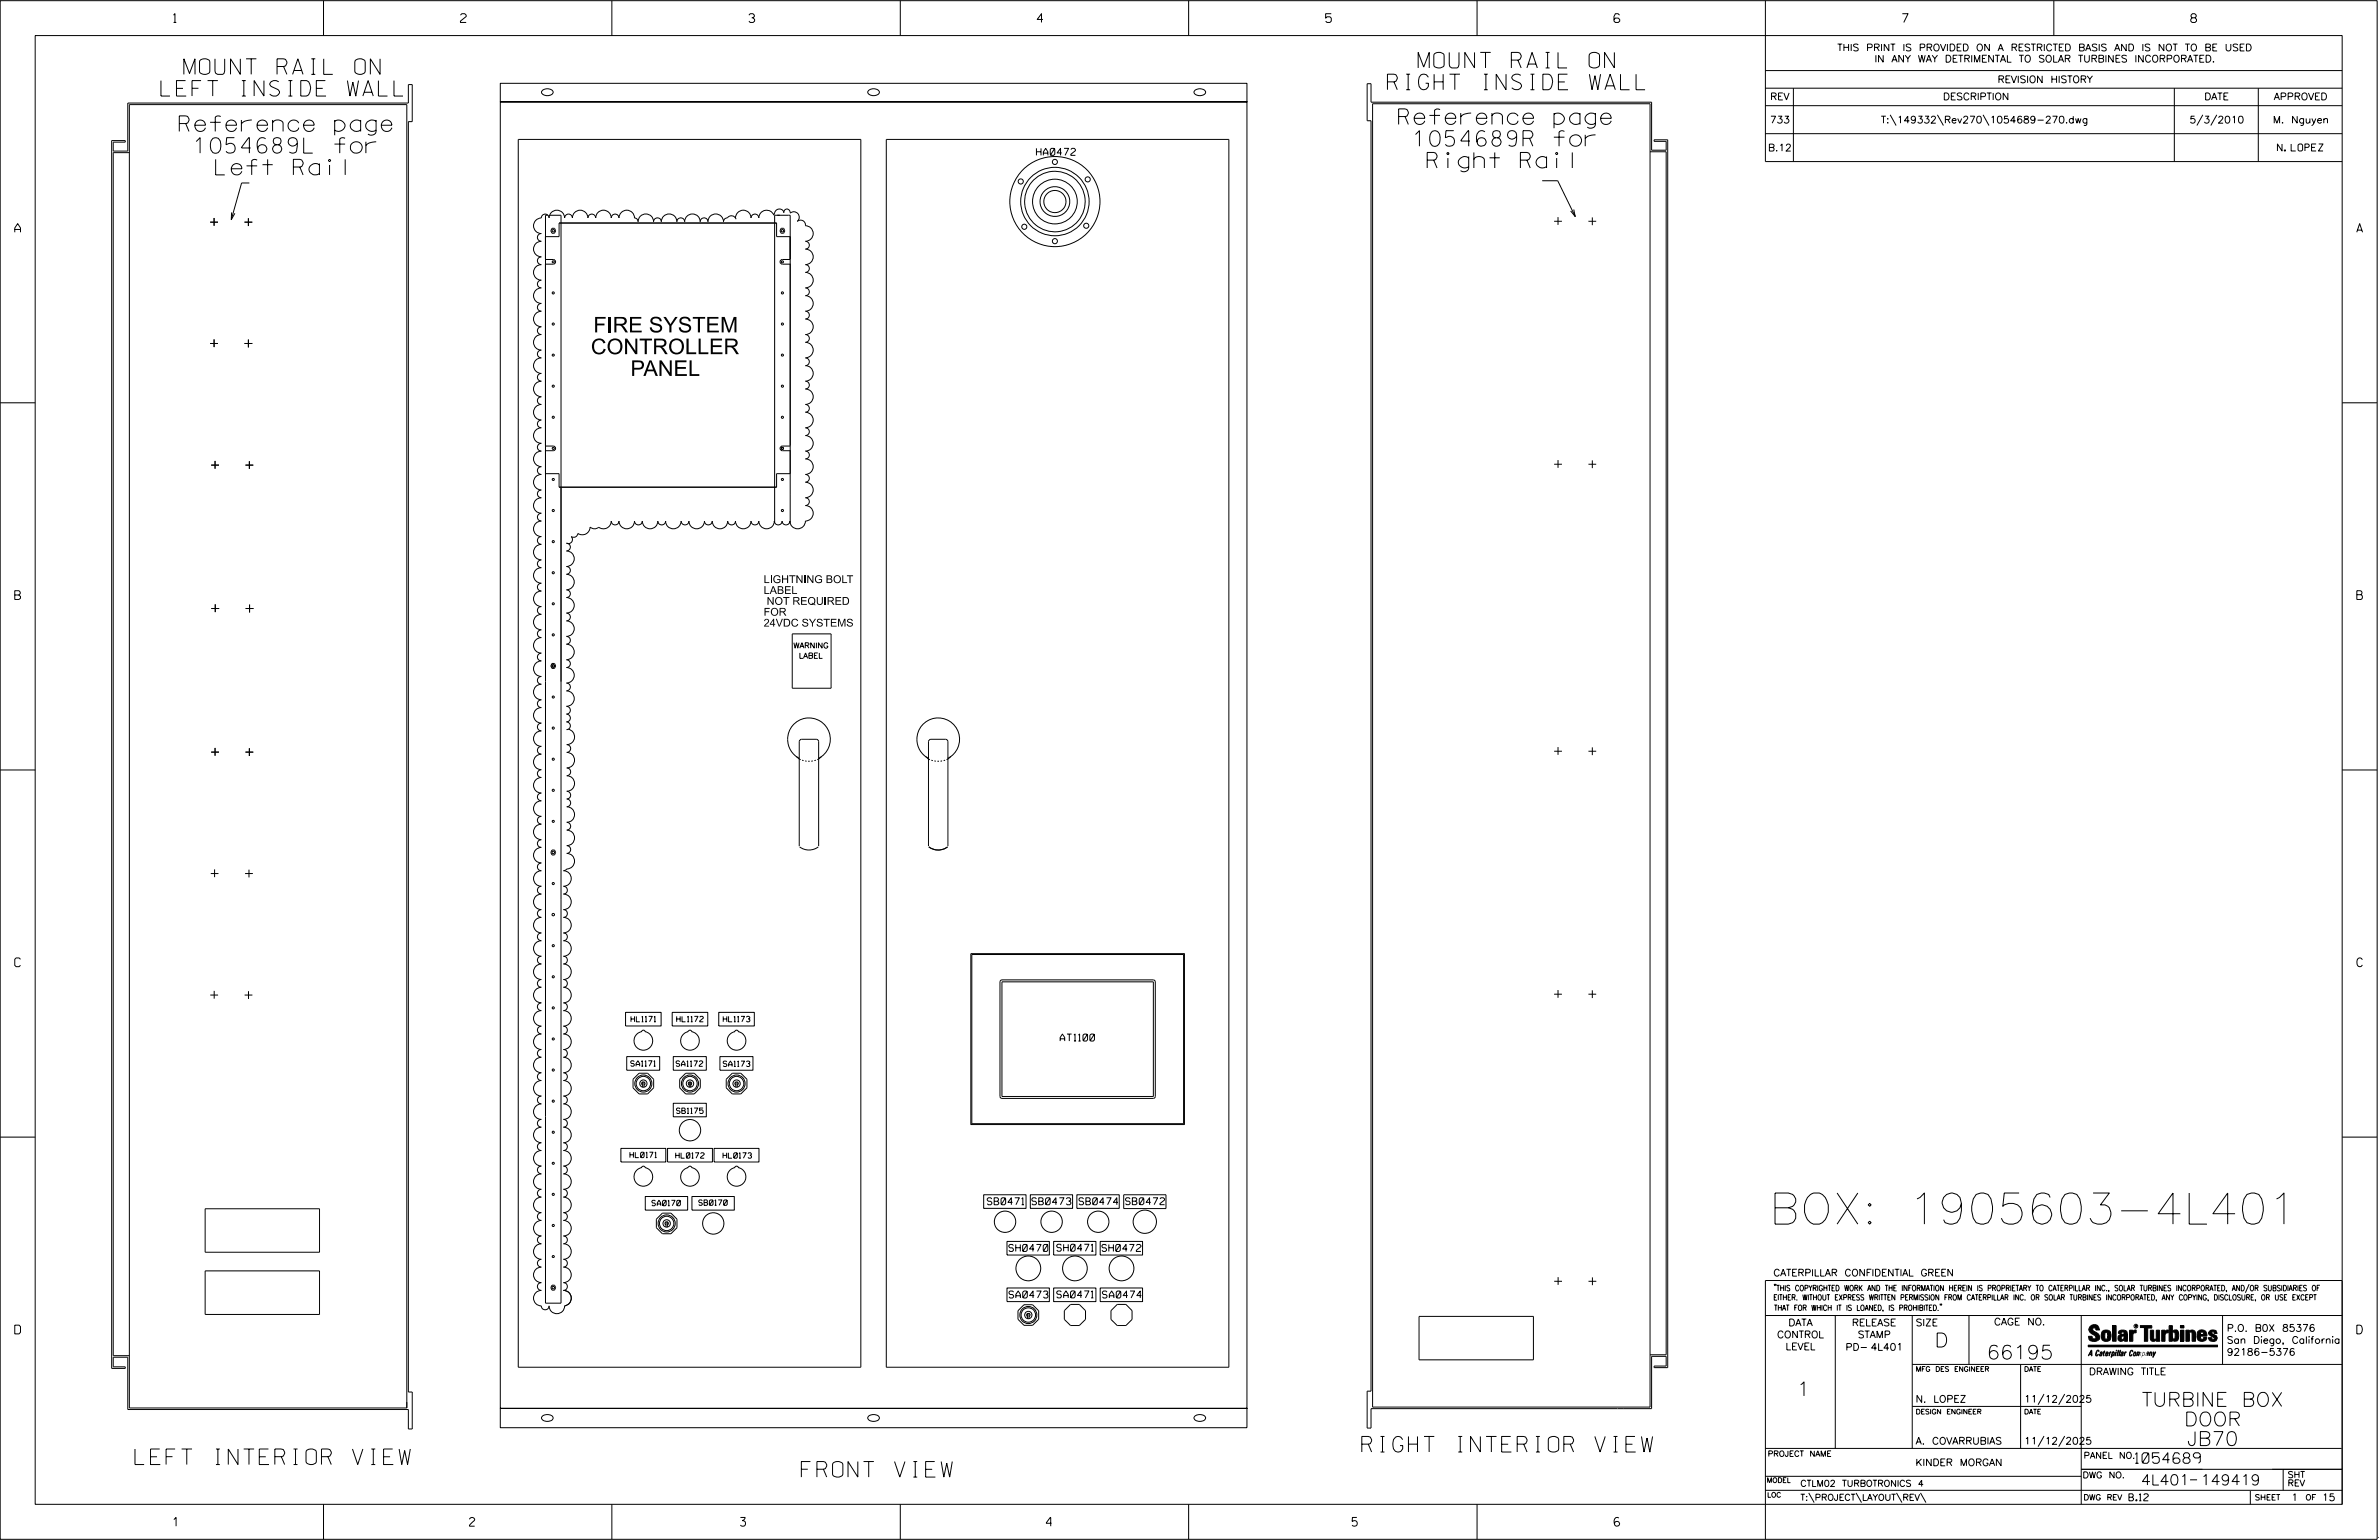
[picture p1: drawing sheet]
<svg xmlns="http://www.w3.org/2000/svg" width="864mm" height="559mm" viewBox="0 0 864 559" stroke-linecap="round" stroke-linejoin="round" font-family="sans-serif">
<defs><g id="words">
<text font-size="11.3" x="642.2" y="444.2">BOX: 1905603-4L401</text>
<g font-size="5.6">
<text x="66.8" y="27">MOUNT RAIL ON</text>
<text x="514.8" y="24.6">MOUNT RAIL ON</text>
<text x="58.4" y="34.9">LEFT INSIDE WALL</text>
<text x="503.7" y="32.5">RIGHT INSIDE WALL</text>
<text x="65.1" y="47.7">Reference page</text>
<text x="507.7" y="45.2">Reference page</text>
<text x="513.4" y="53.1">1054689R for</text>
<text x="70.8" y="55.6">1054689L for</text>
<text x="78.3" y="63.5">Left Rail</text>
<text x="518.1" y="61">Right Rail</text>
<text x="215.4" y="120.6">FIRE SYSTEM</text>
<text x="214.5" y="128.5">CONTROLLER</text>
<text x="228.9" y="136.4">PANEL</text>
<text x="494.4" y="526.9">RIGHT INTERIOR VIEW</text>
<text x="49" y="531.4">LEFT INTERIOR VIEW</text>
<text x="290.9" y="536">FRONT VIEW</text>
</g>
<g font-size="5.1">
<text x="702.3" y="488.8">D</text>
<text x="721.2" y="493.2">66195</text>
<text x="652.2" y="506.5">1</text>
<text x="777.5" y="510.3">TURBINE BOX</text>
<text x="792.8" y="517.4">DOOR</text>
<text x="793.9" y="524.5">JB70</text>
</g>
<g font-size="3.8">
<text x="775.1" y="531">1054689</text>
<text x="777.2" y="538.9">4L401</text>
<text x="798.8" y="538.9">149419</text>
</g>
<g font-size="3.2">
<text x="63" y="8.2">1</text>
<text x="167.2" y="8.2">2</text>
<text x="271.8" y="8.2">3</text>
<text x="376.5" y="8.2">4</text>
<text x="481.2" y="8.2">5</text>
<text x="690.6" y="8.2">7</text>
<text x="795.3" y="8.2">8</text>
<text x="5.4" y="84.3">A</text>
<text x="855.5" y="84.3">A</text>
<text x="5.4" y="217.5">B</text>
<text x="855.6" y="217.5">B</text>
<text x="5.4" y="350.8">C</text>
<text x="855.6" y="350.8">C</text>
<text x="5.4" y="484">D</text>
<text x="855.6" y="484">D</text>
<text x="62.8" y="553.8">1</text>
<text x="170.4" y="553.8">2</text>
<text x="268.8" y="553.8">3</text>
<text x="379.8" y="553.8">4</text>
<text x="490.8" y="553.8">5</text>
<text x="585.9" y="553.8">6</text>
</g>
<g font-size="2.8">
<text x="277.2" y="215.5">LABEL</text>
<text x="277.2" y="211.6">LIGHTNING BOLT</text>
<text x="278.3" y="219.5">NOT REQUIRED</text>
<text x="277.2" y="227.4">24VDC SYSTEMS</text>
<text x="277.2" y="223.4">FOR</text>
</g>
<g font-size="2.5">
<text x="666.9" y="18.5">THIS PRINT IS PROVIDED ON A RESTRICTED BASIS AND IS NOT TO BE USED</text>
<text x="680.5" y="22.6">IN ANY WAY DETRIMENTAL TO SOLAR TURBINES INCORPORATED.</text>
<text x="725.1" y="30">REVISION HISTORY</text>
<text x="642.6" y="36.3">REV</text>
<text x="705.3" y="36.3">DESCRIPTION</text>
<text x="800.2" y="36.3">DATE</text>
<text x="825.4" y="36.3">APPROVED</text>
<text x="642.5" y="44.7">733</text>
<text x="682.8" y="44.7">T:\149332\Rev270\1054689-270.dwg</text>
<text x="794.8" y="44.7">5/3/2010</text>
<text x="825.1" y="44.7">M. Nguyen</text>
<text x="376.3" y="56.4">HA0472</text>
<text x="641.8" y="54.8">B.12</text>
<text x="826.7" y="54.8">N. LOPEZ</text>
<text x="384.8" y="377.8">AT1100</text>
<text x="358.4" y="437.2">SB0471</text>
<text x="374.6" y="437.2">SB0473</text>
<text x="391.7" y="437.2">SB0474</text>
<text x="408.6" y="437.1">SB0472</text>
<text x="366.2" y="454.1">SH0470</text>
<text x="383.6" y="454">SH0471</text>
<text x="400" y="454.1">SH0472</text>
<text x="643.8" y="463">CATERPILLAR CONFIDENTIAL GREEN</text>
<text x="366.3" y="471">SA0473</text>
<text x="383.6" y="470.9">SA0471</text>
<text x="400.2" y="471">SA0474</text>
<text x="645.1" y="485.5">CONTROL</text>
<text x="649.2" y="481.1">DATA</text>
<text x="672.3" y="481.1">RELEASE</text>
<text x="674.4" y="485.5">STAMP</text>
<text x="695.4" y="481.1">SIZE</text>
<text x="723.8" y="480.8">CAGE NO.</text>
<text x="808.4" y="483.1">P.O. B0X 85376</text>
<text x="648.2" y="489.8">LEVEL</text>
<text x="669.9" y="490">PD- 4L401</text>
<text x="808.4" y="487.5">San Diego, California</text>
<text x="808.4" y="491.8">92186-5376</text>
<text x="758.3" y="498.9">DRAWING TITLE</text>
<text x="695.4" y="508.9">N. LOPEZ</text>
<text x="734.8" y="508.9">11/12/2025</text>
<text x="695.4" y="524.1">A. COVARRUBIAS</text>
<text x="734.8" y="524.1">11/12/2025</text>
<text x="695.3" y="531.9">KINDER MORGAN</text>
<text x="772.8" y="544.6">B.12</text>
<text x="831.8" y="544.6">1</text>
<text x="842.9" y="544.6">15</text>
</g>
<g font-size="2.3">
<text x="756.4" y="529.2">PANEL NO.</text>
<text x="653.5" y="539.4">CTLM02 TURBOTRONICS 4</text>
<text x="756" y="536.3">DWG NO.</text>
<text x="830.4" y="539.3">REV</text>
<text x="830.4" y="536.2">SHT</text>
<text x="653.5" y="544.5">T:\PROJECT\LAYOUT\REV\</text>
</g>
<g font-size="2">
<text x="288" y="235.2">WARNING</text>
<text x="290" y="238.9">LABEL</text>
<text x="229" y="370.8">HL1171</text>
<text x="245.6" y="370.8">HL1172</text>
<text x="262.5" y="370.8">HL1173</text>
<text x="229" y="386.9">SA1171</text>
<text x="245.4" y="386.9">SA1172</text>
<text x="262.5" y="387">SA1173</text>
<text x="245.6" y="404">SB1175</text>
<text x="228.7" y="420.1">HL0171</text>
<text x="245.3" y="420.3">HL0172</text>
<text x="262.5" y="420.3">HL0173</text>
<text x="236.6" y="437.5">SA0170</text>
<text x="253.6" y="437.4">SB0170</text>
<text x="643.8" y="468.4">&quot;THIS COPYRIGHTED WORK AND THE INFORMATION HEREIN IS PROPRIETARY TO CATERPILLAR INC., SOLAR TURBINES INCORPORATED, AND/OR SUBSIDIARIES OF</text>
<text x="643.8" y="471.8">EITHER. WITHOUT EXPRESS WRITTEN PERMISSION FROM CATERPILLAR INC. OR SOLAR TURBINES INCORPORATED, ANY COPYING, DISCLOSURE, OR USE EXCEPT</text>
<text x="644" y="475.6">THAT FOR WHICH IT IS LOANED, IS PROHIBITED.&quot;</text>
<text x="641.7" y="528.5">PROJECT NAME</text>
<text x="756.3" y="544.3">DWG REV</text>
<text x="818.5" y="544.3">SHEET</text>
<text x="836.9" y="544.3">OF</text>
</g>
<g font-size="1.8">
<text x="695.4" y="497.6">MFG DES ENGINEER</text>
<text x="734.8" y="497.6">DATE</text>
<text x="695.4" y="513.1">DESIGN ENGINEER</text>
<text x="734.8" y="513.1">DATE</text>
<text x="641.3" y="538">MODEL</text>
<text x="641.5" y="543.3">LOC</text>
</g>
<text font-size=".9" x="775.1" y="481.7">R</text>
</g></defs>
<g fill="none" stroke="#000" stroke-width=".36">
<path d="M.1 .2h862.8v558.4h-862.8zM12.8 12.9h837.4v533h-837.4zM117.4 .2v12.7M222.1 .2v12.7M326.8 .2v12.7M431.5 .2v12.7M536.2 .2v12.7M587.9 5.5l-.5-.5h-1l-.5 1v1.7l.5 .4h1l.6-.4v-.6l-.6-.5h-1l-.5 .5M640.9 .2v58.4h209.3M745.6 .2v12.7M47 38h100.7v472.9h-100.7zM148.2 30.7v6.7h-101.8v17.4h-5.3v-3.2h4.4v-.6h-5v445.5h5v-.5h-4.4v-3.5h5.3v19h101.8v7h1.4v-13.4h-1.4v-461h1.4v-13.4"/>
<path d="M181.6 30.2h271v487.9h-271v-7.1h271h-271v-474h271h-271zM196.9 32.8a2.55 2.55 0 0 1 3.9 .7 2.43 2.43 0 0 1-4.2 0zM315.4 32.8a2.55 2.55 0 0 1 3.8 .7 2.43 2.43 0 0 1-4.2 0zM433.8 32.8a2.55 2.55 0 0 1 3.9 .7 2.43 2.43 0 0 1-4.3 0zM496.3 30.4h1.4v6.7h101.8v17.4h5.3v-3.2h-4.3v-.6h4.9v445.6h-4.9v-.6h4.3v-3.5h-5.3v18.9h-101.8v7.1h-1.4v-13.4h1.4v-461h-1.4zM498.3 37.6h100.7v473h-100.7zM640.9 25.6h209.3M640.9 32h209.3M640.9 38.3h209.3M651 32v26.6M789.3 32v26.6M819.8 32v26.6"/>
<path d="M47 55.4h-5.9v436.5h5.9M188.1 50.6h124.4v445.5h-124.4zM321.7 50.6h124.4v445.5h-124.4zM599 55.1h5.8v436.5h-5.8M640.9 48.5h209.3M686.2 41.7l2.1 3.8M703.3 41.7l2.2 3.8M719.9 41.7l2.1 3.8M799.6 41.7l-2.1 3.8M804.7 41.7l-2.2 3.8M77.7 79.1v2.8M84.1 77.1l-.1 2.6 1.3-2.3"/>
<path d="M90.2 79.2v2.8M90.5 66.4h-2.8l-3.7 13.3M198.8 78.1h-.8v394.8h5.7v-394.8h-4.2M230.2 79.1a1.39 1.39 0 0 1 1.4 1.4 2.8 2.8 0 0 1 2.8-2.9 2.8 2.8 0 0 1 2.8 2.9 1.41 1.41 0 0 1 1.5-1.4 1.41 1.41 0 0 1 1.4 1.4 2.82 2.82 0 0 1 2.8-2.9 2.82 2.82 0 0 1 2.8 2.9 1.41 1.41 0 0 1 1.4-1.4 1.41 1.41 0 0 1 1.4 1.4 2.82 2.82 0 0 1 2.9-2.9 2.82 2.82 0 0 1 2.8 2.9 1.41 1.41 0 0 1 1.4-1.4 1.41 1.41 0 0 1 1.4 1.4 2.82 2.82 0 0 1 2.8-2.9 2.82 2.82 0 0 1 2.8 2.9 1.39 1.39 0 0 1 1.5-1.4 1.76 1.76 0 0 1 1.7-.8 1.76 1.76 0 0 1 1.4 1.3M230.3 79.1a2.82 2.82 0 0 0-2.8-2.8 2.82 2.82 0 0 0-2.8 2.8 1.39 1.39 0 0 0-1.4-1.4 1.39 1.39 0 0 0-1.4 1.4 2.82 2.82 0 0 0-2.8-2.8 2.82 2.82 0 0 0-2.8 2.8 1.41 1.41 0 0 0-1.5-1.4 1.41 1.41 0 0 0-1.4 1.4 2.82 2.82 0 0 0-2.8-2.8 2.82 2.82 0 0 0-2.8 2.8 1.41 1.41 0 0 0-1.4-1.4 1.41 1.41 0 0 0-1.4 1.4 2.82 2.82 0 0 0-2.9-2.8 2.82 2.82 0 0 0-2.8 2.8 1.41 1.41 0 0 0-1.4-1.4 1.41 1.41 0 0 0-1.4 1.4 2.82 2.82 0 0 0-2.8 2.8 2.82 2.82 0 0 0 2.8 2.8 1.41 1.41 0 0 0-1.4 1.4 1.41 1.41 0 0 0 1.4 1.5 2.82 2.82 0 0 0-2.8 2.8 2.82 2.82 0 0 0 2.8 2.8 1.41 1.41 0 0 0-1.4 1.4 1.41 1.41 0 0 0 1.4 1.4 2.82 2.82 0 0 0-2.8 2.8 2.82 2.82 0 0 0 2.8 2.9 1.39 1.39 0 0 0-1.4 1.4 1.39 1.39 0 0 0 1.4 1.4 2.82 2.82 0 0 0-2.8 2.8 2.82 2.82 0 0 0 2.8 2.8 1.41 1.41 0 0 0-1.4 1.4 1.41 1.41 0 0 0 1.4 1.4 2.82 2.82 0 0 0-2.8 2.8 2.82 2.82 0 0 0 2.8 2.9 1.41 1.41 0 0 0-1.4 1.4 1.41 1.41 0 0 0 1.4 1.4 2.82 2.82 0 0 0-2.8 2.8 2.82 2.82 0 0 0 2.8 2.8 1.41 1.41 0 0 0-1.4 1.4 1.41 1.41 0 0 0 1.4 1.5 2.82 2.82 0 0 0-2.8 2.8 2.82 2.82 0 0 0 2.8 2.8 1.41 1.41 0 0 0-1.4 1.4 1.41 1.41 0 0 0 1.4 1.4 2.82 2.82 0 0 0-2.8 2.8 2.82 2.82 0 0 0 2.8 2.9 1.39 1.39 0 0 0-1.4 1.4 1.39 1.39 0 0 0 1.4 1.4 2.82 2.82 0 0 0-2.8 2.8 2.82 2.82 0 0 0 2.8 2.8 1.41 1.41 0 0 0-1.4 1.4 1.41 1.41 0 0 0 1.4 1.4 2.82 2.82 0 0 0-2.8 2.8 2.82 2.82 0 0 0 2.8 2.9 1.41 1.41 0 0 0-1.4 1.4 1.41 1.41 0 0 0 1.4 1.4 2.82 2.82 0 0 0-2.8 2.8 2.82 2.82 0 0 0 2.8 2.8 1.41 1.41 0 0 0-1.4 1.4 1.41 1.41 0 0 0 1.4 1.5 2.82 2.82 0 0 0-2.8 2.8 2.82 2.82 0 0 0 2.8 2.8 1.41 1.41 0 0 0-1.4 1.4 1.41 1.41 0 0 0 1.4 1.4 2.8 2.8 0 0 0-2.8 2.8 2.8 2.8 0 0 0 2.8 2.8 1.41 1.41 0 0 0-1.4 1.4 1.41 1.41 0 0 0 1.4 1.5 2.82 2.82 0 0 0-2.8 2.8 2.82 2.82 0 0 0 2.8 2.8 1.41 1.41 0 0 0-1.4 1.4 1.41 1.41 0 0 0 1.4 1.4 2.82 2.82 0 0 0-2.8 2.8 2.82 2.82 0 0 0 2.8 2.9 1.41 1.41 0 0 0-1.4 1.4 1.41 1.41 0 0 0 1.4 1.4 2.82 2.82 0 0 0-2.8 2.8 2.82 2.82 0 0 0 2.8 2.8 1.41 1.41 0 0 0-1.4 1.4 1.41 1.41 0 0 0 1.4 1.5 2.82 2.82 0 0 0-2.8 2.8 2.82 2.82 0 0 0 2.8 2.8 1.41 1.41 0 0 0-1.4 1.4 1.41 1.41 0 0 0 1.4 1.4 2.8 2.8 0 0 0-2.8 2.8 2.8 2.8 0 0 0 2.8 2.8 1.41 1.41 0 0 0-1.4 1.4 1.41 1.41 0 0 0 1.4 1.5 2.82 2.82 0 0 0-2.8 2.8 2.82 2.82 0 0 0 2.8 2.8 1.41 1.41 0 0 0-1.4 1.4 1.41 1.41 0 0 0 1.4 1.4 2.82 2.82 0 0 0-2.8 2.8 2.82 2.82 0 0 0 2.8 2.9 1.41 1.41 0 0 0-1.4 1.4 1.41 1.41 0 0 0 1.4 1.4 2.82 2.82 0 0 0-2.8 2.8 2.82 2.82 0 0 0 2.8 2.8 1.41 1.41 0 0 0-1.4 1.4 1.41 1.41 0 0 0 1.4 1.5 2.82 2.82 0 0 0-2.8 2.8 2.82 2.82 0 0 0 2.8 2.8 1.41 1.41 0 0 0-1.4 1.4 1.41 1.41 0 0 0 1.4 1.4 2.8 2.8 0 0 0-2.8 2.8 2.8 2.8 0 0 0 2.8 2.8 1.41 1.41 0 0 0-1.4 1.4 1.41 1.41 0 0 0 1.4 1.4 2.82 2.82 0 0 0-2.8 2.9 2.82 2.82 0 0 0 2.8 2.8 1.41 1.41 0 0 0-1.4 1.4 1.41 1.41 0 0 0 1.4 1.4 2.82 2.82 0 0 0-2.8 2.8 2.82 2.82 0 0 0 2.8 2.9 1.41 1.41 0 0 0-1.4 1.4 1.41 1.41 0 0 0 1.4 1.4 2.82 2.82 0 0 0-2.8 2.8 2.82 2.82 0 0 0 2.8 2.8 1.41 1.41 0 0 0-1.4 1.4 1.41 1.41 0 0 0 1.4 1.4 2.82 2.82 0 0 0-2.8 2.9 2.82 2.82 0 0 0 2.8 2.8 1.39 1.39 0 0 0-1.4 1.4 1.39 1.39 0 0 0 1.4 1.4 2.82 2.82 0 0 0-2.8 2.8 2.82 2.82 0 0 0 2.8 2.8 1.41 1.41 0 0 0-1.4 1.4 1.41 1.41 0 0 0 1.4 1.4 2.82 2.82 0 0 0-2.8 2.9 2.82 2.82 0 0 0 2.8 2.8 1.41 1.41 0 0 0-1.4 1.4 1.41 1.41 0 0 0 1.4 1.4 2.82 2.82 0 0 0-2.8 2.8 2.82 2.82 0 0 0 2.8 2.9 1.41 1.41 0 0 0-1.4 1.4 1.41 1.41 0 0 0 1.4 1.4 2.82 2.82 0 0 0-2.8 2.8 2.82 2.82 0 0 0 2.8 2.8 1.41 1.41 0 0 0-1.4 1.4 1.41 1.41 0 0 0 1.4 1.4 2.82 2.82 0 0 0-2.8 2.9 2.82 2.82 0 0 0 2.8 2.8 1.39 1.39 0 0 0-1.4 1.4 1.39 1.39 0 0 0 1.4 1.4 2.82 2.82 0 0 0-2.8 2.8 2.82 2.82 0 0 0 2.8 2.8 1.41 1.41 0 0 0-1.4 1.4 1.41 1.41 0 0 0 1.4 1.4 2.82 2.82 0 0 0-2.8 2.9 2.82 2.82 0 0 0 2.8 2.8 1.41 1.41 0 0 0-1.4 1.4 1.41 1.41 0 0 0 1.4 1.4 2.82 2.82 0 0 0-2.8 2.8 2.82 2.82 0 0 0 2.8 2.9 1.41 1.41 0 0 0-1.4 1.4 1.41 1.41 0 0 0 1.4 1.4 2.82 2.82 0 0 0-2.8 2.8 2.82 2.82 0 0 0 2.8 2.8 1.41 1.41 0 0 0-1.4 1.4 1.41 1.41 0 0 0 1.4 1.4 2.8 2.8 0 0 0-2.8 2.9 2.8 2.8 0 0 0 2.8 2.8 1.41 1.41 0 0 0-1.4 1.4 1.41 1.41 0 0 0 1.4 1.4 2.82 2.82 0 0 0-2.8 2.8 2.82 2.82 0 0 0 2.8 2.8 1.41 1.41 0 0 0-1.4 1.4 1.41 1.41 0 0 0 1.4 1.4 2.82 2.82 0 0 0-2.8 2.9 2.82 2.82 0 0 0 2.8 2.8 1.41 1.41 0 0 0-1.4 1.4 1.41 1.41 0 0 0 1.4 1.4 2.82 2.82 0 0 0-2.8 2.8 2.82 2.82 0 0 0 2.8 2.9 1.41 1.41 0 0 0-1.4 1.4 1.41 1.41 0 0 0 1.4 1.4 2.82 2.82 0 0 0-2.8 2.8 2.82 2.82 0 0 0 2.8 2.8 1.41 1.41 0 0 0-1.4 1.4 1.41 1.41 0 0 0 1.4 1.4 2.8 2.8 0 0 0-2.8 2.8 2.8 2.8 0 0 0 2.8 2.9 1.41 1.41 0 0 0-1.4 1.4 1.41 1.41 0 0 0 1.4 1.4 2.82 2.82 0 0 0-2.8 2.8 2.82 2.82 0 0 0 2.8 2.8 1.41 1.41 0 0 0-1.4 1.4 1.41 1.41 0 0 0 1.4 1.4 2.82 2.82 0 0 0-2.8 2.9 2.82 2.82 0 0 0 2.8 2.8 1.41 1.41 0 0 0-1.4 1.4 1.41 1.41 0 0 0 1.4 1.4 2.82 2.82 0 0 0-2.8 2.8 2.82 2.82 0 0 0 2.8 2.9 1.41 1.41 0 0 0-1.4 1.4 1.41 1.41 0 0 0 1.4 1.4 2.82 2.82 0 0 0-2.8 2.8 2.82 2.82 0 0 0 2.8 2.8 1.41 1.41 0 0 0-1.4 1.4 1.41 1.41 0 0 0 1.4 1.4 2.8 2.8 0 0 0-2.8 2.8 2.8 2.8 0 0 0 2.8 2.9 1.41 1.41 0 0 0 1.4 1.4 1.41 1.41 0 0 0 1.4-1.4 2.82 2.82 0 0 0 2.8 2.8 2.82 2.82 0 0 0 2.9-2.8 2.82 2.82 0 0 0 2.4-3.1 2.82 2.82 0 0 0-2.9-2.6M267 79.1a2.82 2.82 0 0 1 2.8-2.8 2.82 2.82 0 0 1 2.8 2.8 1.41 1.41 0 0 1 1.4-1.4 1.41 1.41 0 0 1 1.4 1.4 2.82 2.82 0 0 1 2.3-2.8 2.82 2.82 0 0 1 3.2 1.8 2.12 2.12 0 0 1 2.7-2.2l.7 .5 .2 .8a1.2 1.2 0 0 1 1.3-1.4 1.2 1.2 0 0 1 1.1 1.5 1.97 1.97 0 0 1 2.8 .2 1.97 1.97 0 0 1-.3 2.8 1.79 1.79 0 0 1 2.1-.2 1.79 1.79 0 0 1 .9 1.8 2.82 2.82 0 0 1 2.8 2.8 2.82 2.82 0 0 1-2.8 2.9 1.41 1.41 0 0 1 1.4 1.4 1.41 1.41 0 0 1-1.4 1.4 2.82 2.82 0 0 1 2.8 2.8 2.82 2.82 0 0 1-2.8 2.8 1.41 1.41 0 0 1 1.4 1.4 1.41 1.41 0 0 1-1.4 1.4 2.8 2.8 0 0 1 2.8 2.9 2.8 2.8 0 0 1-2.8 2.8 1.41 1.41 0 0 1 1.4 1.4 1.41 1.41 0 0 1-1.4 1.4 2.82 2.82 0 0 1 2.8 2.8 2.82 2.82 0 0 1-2.8 2.8 1.41 1.41 0 0 1 1.4 1.4 1.41 1.41 0 0 1-1.4 1.4 2.82 2.82 0 0 1 2.8 2.9 2.82 2.82 0 0 1-2.8 2.8 1.41 1.41 0 0 1 1.4 1.4 1.41 1.41 0 0 1-1.4 1.4 2.82 2.82 0 0 1 2.8 2.8 2.82 2.82 0 0 1-2.8 2.9 1.41 1.41 0 0 1 1.4 1.4 1.41 1.41 0 0 1-1.4 1.4 2.82 2.82 0 0 1 2.8 2.8 2.82 2.82 0 0 1-2.8 2.8 1.41 1.41 0 0 1 1.4 1.4 1.41 1.41 0 0 1-1.4 1.4 2.8 2.8 0 0 1 2.8 2.9 2.8 2.8 0 0 1-2.8 2.8 1.41 1.41 0 0 1 1.4 1.4 1.41 1.41 0 0 1-1.4 1.4 2.82 2.82 0 0 1 2.8 2.8 2.82 2.82 0 0 1-2.8 2.8 1.41 1.41 0 0 1 1.4 1.4 1.41 1.41 0 0 1-1.4 1.4 2.82 2.82 0 0 1 2.8 2.9 2.82 2.82 0 0 1-2.8 2.8 1.41 1.41 0 0 1 1.4 1.4 1.41 1.41 0 0 1-1.4 1.4 2.82 2.82 0 0 1 2.8 2.8 2.82 2.82 0 0 1-2.8 2.9 1.41 1.41 0 0 1 1.4 1.4 1.41 1.41 0 0 1-1.4 1.4 2.82 2.82 0 0 1 2.8 2.8 2.82 2.82 0 0 1-2.8 2.8 1.41 1.41 0 0 1 1.4 1.4 1.41 1.41 0 0 1-1.4 1.4 2.8 2.8 0 0 1 2.8 2.8 2.8 2.8 0 0 1-2.8 2.9 2.82 2.82 0 0 1-2.8 2.8 2.82 2.82 0 0 1-2.9-2.8 1.41 1.41 0 0 1-1.4 1.4 1.41 1.41 0 0 1-1.4-1.4 1.41 1.41 0 0 1-1.4 1.4 1.41 1.41 0 0 1-1.4-1.4 2.82 2.82 0 0 1-2.8 2.8 2.82 2.82 0 0 1-2.9-2.8 1.41 1.41 0 0 1-1.4 1.4 1.41 1.41 0 0 1-1.4-1.4 2.82 2.82 0 0 1-2.8 2.8 2.82 2.82 0 0 1-2.8-2.8 1.41 1.41 0 0 1-1.4 1.4 1.41 1.41 0 0 1-1.4-1.4 2.8 2.8 0 0 1-2.8 2.8 2.8 2.8 0 0 1-2.8-2.8 1.41 1.41 0 0 1-1.5 1.4 1.41 1.41 0 0 1-1.4-1.4 2.82 2.82 0 0 1-2.8 2.8 2.82 2.82 0 0 1-2.8-2.8 1.41 1.41 0 0 1-1.4 1.4 1.41 1.41 0 0 1-1.4-1.4 2.82 2.82 0 0 1-2.9 2.8 2.82 2.82 0 0 1-2.8-2.8 1.41 1.41 0 0 1-1.4 1.4 1.41 1.41 0 0 1-1.4-1.4 2.82 2.82 0 0 1-2.8 2.8 2.82 2.82 0 0 1-2.8-2.8 1.41 1.41 0 0 1-1.5 1.4 1.41 1.41 0 0 1-1.4-1.4 2.82 2.82 0 0 1-2.8 2.8 2.82 2.82 0 0 1-2.8-2.8 1.39 1.39 0 0 1-1.4 1.4 1.39 1.39 0 0 1-1.4-1.4 2.84 2.84 0 0 1-1.6 2.5 2.84 2.84 0 0 1-3-.3 2.35 2.35 0 0 1-3.1-.1 2.82 2.82 0 0 1-4.4 2.4 1.56 1.56 0 0 1-2.4 1.1 1.49 1.49 0 0 1 .1 1.9 1.49 1.49 0 0 1-1.9 .5 1.41 1.41 0 0 1 1.4 1.4 1.41 1.41 0 0 1-1.4 1.4 2.82 2.82 0 0 1 2.9 2.8 2.82 2.82 0 0 1-2.9 2.9 1.41 1.41 0 0 1 1.4 1.4 1.41 1.41 0 0 1-1.4 1.4 2.82 2.82 0 0 1 2.9 2.8 2.82 2.82 0 0 1-2.9 2.8 1.39 1.39 0 0 1 1.4 1.4 1.39 1.39 0 0 1-1.4 1.4 2.82 2.82 0 0 1 2.9 2.8 2.82 2.82 0 0 1-2.9 2.9 1.41 1.41 0 0 1 1.4 1.4 1.41 1.41 0 0 1-1.4 1.4 2.82 2.82 0 0 1 2.9 2.8 2.82 2.82 0 0 1-2.9 2.8 1.41 1.41 0 0 1 1.4 1.4 1.41 1.41 0 0 1-1.4 1.5 2.82 2.82 0 0 1 2.9 2.8 2.82 2.82 0 0 1-2.9 2.8 1.41 1.41 0 0 1 1.4 1.4 1.41 1.41 0 0 1-1.4 1.4 2.82 2.82 0 0 1 2.9 2.8 2.82 2.82 0 0 1-2.9 2.9 1.41 1.41 0 0 1 1.4 1.4 1.41 1.41 0 0 1-1.4 1.4 2.8 2.8 0 0 1 2.9 2.8 2.8 2.8 0 0 1-2.9 2.8 1.41 1.41 0 0 1 1.4 1.4 1.41 1.41 0 0 1-1.4 1.4 1.41 1.41 0 0 1 1.4 1.4 1.41 1.41 0 0 1-1.4 1.4 1.41 1.41 0 0 1 1.4 1.4 1.41 1.41 0 0 1-1.4 1.5M559.8 65.6h5.7l6.3 13M565.6 78.8v2.8M571.3 76l.5 2.6-1.6-2M578 78.9v2.8M76.3 80.6h2.8M88.8 80.6h2.8"/>
<path d="M198 94.2h2.8a.85 .85 0 0 1 .9 .8 .85 .85 0 0 1-.9 .8h-2.8M198 85.9h5v-5h78.9v5h4.9M200.4 82.8h.9l.4 .9-.4 .9h-.9l-.4-.9zM283.6 82.8h.9l.4 .9-.4 .9h-.9l-.5-.9zM286.8 94.2h-2.8a.85 .85 0 0 0-.8 .8 .85 .85 0 0 0 .8 .8h2.8M564.2 80.3h2.8M576.6 80.3h2.8M76.3 124.6h2.8M77.7 123.2v2.7M88.8 124.6h2.8M90.2 123.2v2.8M.1 146.2h12.7"/>
<path d="M850.2 146.2h12.7M76.7 168.8h2.8M78.1 167.3v2.8M89.1 168.8h2.8M90.5 167.4v2.7M198 161.9h2.8a.85 .85 0 0 1 .9 .8 .85 .85 0 0 1-.9 .8h-2.8M198 171.9h5v4.9h78.9v-4.9h4.9M286.8 161.9h-2.8a.85 .85 0 0 0-.8 .8 .85 .85 0 0 0 .8 .8h2.8M564.2 168.5h2.8M565.6 166.9v2.9M576.6 168.5h2.8M578 167v2.9"/>
<path d="M281.2 189.6v-111.5h5.6v111.7M78.1 219.3v2.8M90.6 219.4v2.8M76.7 220.8h2.9M89.2 220.8h2.8M287.6 230h14.1v19.7h-14.1zM200.4 240.7h.9l.4 1-.4 .8h-.9l-.4-.8zM.1 279.4h12.7M76.7 272.9h2.8M78.1 271.4v2.8M89.1 272.9h2.8M90.5 271.5v2.8"/>
<path d="M206.3 264.6a2.81 2.81 0 0 1 2.3 3.1 2.81 2.81 0 0 1-2.9 2.5 1.41 1.41 0 0 1 1.5 1.4 1.41 1.41 0 0 1-1.5 1.4 2.82 2.82 0 0 1 2.9 2.8 2.82 2.82 0 0 1-2.9 2.9 1.41 1.41 0 0 1 1.5 1.4 1.41 1.41 0 0 1-1.5 1.4 2.82 2.82 0 0 1 2.9 2.8 2.82 2.82 0 0 1-2.9 2.8 1.39 1.39 0 0 1 1.5 1.4 1.39 1.39 0 0 1-1.5 1.4 1.41 1.41 0 0 1 1.5 1.4 1.41 1.41 0 0 1-1.5 1.4 2.82 2.82 0 0 1 2.9 2.9 2.82 2.82 0 0 1-2.9 2.8 1.41 1.41 0 0 1 1.5 1.4 1.41 1.41 0 0 1-1.5 1.4 2.82 2.82 0 0 1 2.9 2.8 2.82 2.82 0 0 1-2.9 2.8 1.41 1.41 0 0 1 1.5 1.5 1.41 1.41 0 0 1-1.5 1.4 2.82 2.82 0 0 1 2.9 2.8 2.82 2.82 0 0 1-2.9 2.8l-1.2 .6a2.82 2.82 0 0 1 2.9 2.9 2.82 2.82 0 0 1-2.9 2.8 1.41 1.41 0 0 1 1.5 1.4 1.41 1.41 0 0 1-1.5 1.4 2.82 2.82 0 0 1 2.9 2.8 2.82 2.82 0 0 1-2.9 2.9 1.41 1.41 0 0 1 1.5 1.4 1.41 1.41 0 0 1-1.5 1.4 2.82 2.82 0 0 1 2.9 2.8 2.82 2.82 0 0 1-2.9 2.8 1.41 1.41 0 0 1 1.5 1.4 1.41 1.41 0 0 1-1.5 1.4 2.82 2.82 0 0 1 2.9 2.9 2.82 2.82 0 0 1-2.9 2.8 1.39 1.39 0 0 1 1.5 1.4 1.39 1.39 0 0 1-1.5 1.4 2.82 2.82 0 0 1 2.9 2.8 2.82 2.82 0 0 1-2.9 2.8 1.41 1.41 0 0 1 1.5 1.4 1.41 1.41 0 0 1-1.5 1.4 2.82 2.82 0 0 1 2.9 2.9 2.82 2.82 0 0 1-2.9 2.8 1.41 1.41 0 0 1 1.5 1.4 1.41 1.41 0 0 1-1.5 1.4 2.82 2.82 0 0 1 2.9 2.8 2.82 2.82 0 0 1-2.9 2.9 1.41 1.41 0 0 1 1.5 1.4 1.41 1.41 0 0 1-1.5 1.4 2.82 2.82 0 0 1 2.9 2.8 2.82 2.82 0 0 1-2.9 2.8 1.41 1.41 0 0 1 1.5 1.4 1.41 1.41 0 0 1-1.5 1.4 2.8 2.8 0 0 1 2.9 2.9 2.8 2.8 0 0 1-2.9 2.8 1.41 1.41 0 0 1 1.5 1.4 1.41 1.41 0 0 1-1.5 1.4 2.82 2.82 0 0 1 2.9 2.8 2.82 2.82 0 0 1-2.9 2.8 1.41 1.41 0 0 1 1.5 1.4 1.41 1.41 0 0 1-1.5 1.4 2.82 2.82 0 0 1 2.9 2.9 2.82 2.82 0 0 1-2.9 2.8 1.41 1.41 0 0 1 1.5 1.4 1.41 1.41 0 0 1-1.5 1.4 2.82 2.82 0 0 1 2.9 2.8 2.82 2.82 0 0 1-2.9 2.9 1.41 1.41 0 0 1 1.5 1.4 1.41 1.41 0 0 1-1.5 1.4 2.82 2.82 0 0 1 2.9 2.8 2.82 2.82 0 0 1-2.9 2.8 1.41 1.41 0 0 1 1.5 1.4 1.41 1.41 0 0 1-1.5 1.4 2.8 2.8 0 0 1 2.9 2.8 2.8 2.8 0 0 1-2.9 2.9 1.41 1.41 0 0 1 1.5 1.4 1.41 1.41 0 0 1-1.5 1.4 2.82 2.82 0 0 1 2.9 2.8 2.82 2.82 0 0 1-2.9 2.8 1.41 1.41 0 0 1 1.5 1.4 1.41 1.41 0 0 1-1.5 1.4 2.82 2.82 0 0 1 2.9 2.9 2.82 2.82 0 0 1-2.9 2.8 1.41 1.41 0 0 1 1.5 1.4 1.41 1.41 0 0 1-1.5 1.4 2.82 2.82 0 0 1 2.9 2.8 2.82 2.82 0 0 1-2.9 2.9 1.41 1.41 0 0 1 1.5 1.4 1.41 1.41 0 0 1-1.5 1.4 2.82 2.82 0 0 1 2.9 2.8 2.82 2.82 0 0 1-2.9 2.8 1.41 1.41 0 0 1 1.5 1.4 1.41 1.41 0 0 1-1.5 1.4M289.1 274.5l1.6 1.2M290.1 275.2a7.8 7.8 0 0 1-2.5-11.8 7.8 7.8 0 0 1 12.1 0 7.8 7.8 0 0 1-2.5 11.8M291.2 275.8l.5 .2M292.3 276.1l.5 .1M293.4 276.2h.5M295.1 276.1l-.6 .1M296.2 275.8l-.6 .2M298.3 274.5l-1.6 1.2M336 274.5l1.6 1.2M337 275.2a7.8 7.8 0 0 1-2.5-11.8 7.8 7.8 0 0 1 12.1 0 7.8 7.8 0 0 1-2.5 11.8M338.1 275.8l.5 .2"/>
<path d="M339.2 276.1l.5 .1M340.3 276.2h.6M342 276.1l-.6 .1M343.1 275.8l-.6 .2M345.2 274.5l-1.6 1.2M564.2 272.6h2.8M565.6 271.1v2.8M576.6 272.6h2.8M578 271.2v2.8M850.2 279.4h12.7M76.5 317h2.8M77.9 315.5v2.8"/>
<path d="M89 317h2.8M90.4 315.6v2.8M200.4 308.4h.9l.4 .9-.4 .9h-.9l-.4-.9zM290.1 307v-37.9l.3-.6 .6-.2h5.3l.6 .2 .3 .6v37.9M290.3 307.3a5.6 5.6 0 0 0 6.7 0M337 307v-37.9l.3-.6 .6-.2h5.3l.6 .2 .3 .6v37.9M337.2 307.3a5.6 5.6 0 0 0 6.8 0l-.2 .1a5.6 5.6 0 0 1-6.6-.1zM77.8 359.6v2.8M90.2 359.7v2.8M363.2 355.8l.5-.2h55l.5 .2 .2 .5v41.6l-.2 .5-.5 .2h-55l-.5-.2-.2-.5v-41.6zM363.7 356.3h55v41.6h-55zM429.6 346.4v61.3"/>
<path d="M429.6 346.4h-76.8v61.3M430 346l-.4 .4M430 346v62.1M430 346h-77.6v62.1M565.6 359.2v2.9M578 359.3v2.9M76.3 361.1h2.9M88.8 361.1h2.8M227.1 367.3h12.9v5h-12.9zM231 375.4l.8-.6 1.1-.4a.7 .7 0 0 1 .7-.6 .7 .7 0 0 1 .6 .6 3.4 3.4 0 0 1 2.5 4.5 3.4 3.4 0 0 1-4.9 1.7 3.4 3.4 0 0 1-.8-5.2zM244 367.3h12.9v5h-12.9zM247.9 375.4l1.9-1a.7 .7 0 0 1 .7-.6 .7 .7 0 0 1 .6 .6 3.4 3.4 0 0 1 2.5 4.5 3.4 3.4 0 0 1-4.9 1.7 3.4 3.4 0 0 1-.8-5.2z"/>
<path d="M260.9 367.3h12.9v5h-12.9zM264.8 375.4l1.9-1a.7 .7 0 0 1 .7-.6 .7 .7 0 0 1 .7 .6 3.4 3.4 0 0 1 2.4 4.5 3.4 3.4 0 0 1-4.9 1.7 3.4 3.4 0 0 1-.8-5.2zM564.2 360.8h2.8M576.6 360.8h2.8M227.5 383.4h12v4.9h-12zM233.3 392.6v1.9M233.3 393.8a.64 .64 0 0 1-.3-1 .64 .64 0 0 1 1 0 .64 .64 0 0 1-.2 1M233.8 392.6v1.9M244.4 383.4h12v4.9h-12zM250.2 392.6v1.9M250.2 393.8a.64 .64 0 0 1-.2-1 .64 .64 0 0 1 1 0 .64 .64 0 0 1-.3 1M250.7 392.6v1.9"/>
<path d="M261.3 383.4h12v4.9h-12zM267.1 393.8a.64 .64 0 0 1-.2-1 .64 .64 0 0 1 1 0 .64 .64 0 0 1-.3 1M267.1 392.6v1.9M267.6 392.6v1.9M.1 412.6h12.7M225.4 416.7h16.3v4.9h-16.3zM242.3 416.7h16.3v4.9h-16.3zM244.4 400.3h12v4.9h-12zM259.2 416.7h16.3v4.9h-16.3zM352.4 408.1h77.6M352.8 407.7l-.4 .4M352.8 407.7h76.8"/>
<path d="M429.6 407.7l.4 .4M850.2 412.6h12.7M74.5 438.6h41.5v15.8h-41.5zM231 424.8l2.2-1.6 .9 .3a3.6 3.6 0 0 1 1.9 5.9 3.4 3.4 0 0 1-4.7 .1 3.4 3.4 0 0 1-.3-4.7zM234.2 434.2h15.4v4.9h-15.4zM247.9 424.8l2.3-1.6h.6l.3 .5a3.4 3.4 0 0 1 2.5 4.6 3.4 3.4 0 0 1-4.9 1.6 3.4 3.4 0 0 1-.8-5.1zM251.2 434.2h15.4v4.9h-15.4zM264.8 424.8l2.3-1.6 .9 .3a3.8 3.8 0 0 1 2.7 4.4 3.4 3.4 0 0 1-4.9 2.1 3.4 3.4 0 0 1-1-5.2zM357.1 433.5h15.4v5h-15.4zM374 433.5h15.4v5h-15.4zM390.9 433.5h15.4v5h-15.4zM407.9 433.5h15.4v5h-15.4z"/>
<path d="M241.8 443.4v1.8M241.8 444.5a.62 .62 0 0 1-.3-1 .62 .62 0 0 1 1 0 .62 .62 0 0 1-.2 1M242.3 443.4v1.8M365.5 450.5h15.4v4.9h-15.4zM382.5 450.5h15.3v4.9h-15.3zM399.4 450.5h15.4v4.9h-15.4zM74.5 461.2h41.5v15.8h-41.5zM200.4 466.3h.9l.4 .9-.4 .9h-.9l-.4-.9zM204.5 468.2a2.8 2.8 0 0 1 2.9 2.6 2.8 2.8 0 0 1-2.4 3M365.5 467.4h15.4v4.9h-15.4zM373 477.7a.62 .62 0 0 1-.2-.9 .62 .62 0 0 1 1 0 .62 .62 0 0 1-.2 .9M373 476.6v1.9"/>
<path d="M373.6 476.6v1.9M382.5 467.4h15.3v4.9h-15.3zM399.4 467.4h15.4v4.9h-15.4zM515.1 477.7h41.5v15.7h-41.5zM564.2 464.9h2.8M565.6 463.4v2.8M576.7 464.9h2.8M578.1 463.5v2.8M640.9 477.3h209.3M644.2 466.1l-.1 .4M644.7 466.1l-.2 .4M666.2 477.3v48.3"/>
<path d="M694.2 477.3v48.3M704.4 473.3l-.1 .4M704.8 473.3l-.1 .4M714.8 477.3v17.8M755.5 477.3v68.6M806.8 477.3v17.8M816.5 466l-1.4 3.1M850.2 464.6h-209.3v94M850.2 464.8v81.1M694.2 495.1h156M733.5 495.1v30.5M758.6 481.4a2.02 2.02 0 0 1 3.1-.1l.5 1.3h-1.3l-.2-.6-.4-.2-.6 .1-.1 .4 .4 .7a2.46 2.46 0 0 1 2.2 2.9 2.83 2.83 0 0 1-3.8 .3l-.3-1.3h1.3l.2 .7 .6 .3 .5-.2 .2-.5-.4-.6-1.9-1.2-.4-.9z"/>
<path d="M759.2 491.3h-.7l.7-1.2v1.9h.2l-.1-2.1-1.3 2.1 .5-.5h.7M761.3 490l.3-.2 .4 .3-.1 .3-.3-.4-.4 .3-.3 1.6h.4l.4-.5-.3 .6-.4 .1-.3-.4zM762.6 490.6l.5-.1-.1 1.4h-.9a.74 .74 0 0 1 .9-.8l-.3 .7-.5 .1 .2-.5 .6-.2v-.5l-.7 .2zM763 483.2a2.17 2.17 0 0 1 3.1 0l.3 1.4-.3 1.5a2.17 2.17 0 0 1-3.1 0l-.3-1.5zM763.6 490.5l.4-.4 .2 .6h-.3l-.3 .9 .2 .4-.3-.1zM764.1 483.7l.5-.4 .4 .3v2.2l-.4 .2-.5-.2zM764.6 491.1l.6 .2v-.7l-.4-.1-.4 .6-.1 .8h.6M764.6 491.1l-.1 .8h.4M764.6 482.6v.8M764.8 490.7l.4 .1v.3h-.6zM765 491.5l-.1 .4zM766 490.5l-.5 1.5z"/>
<path d="M766 490.8l.4-.3-.4 .4M766.9 481h1.3v5.7h-1.3zM767 490.8l.5 .1-.3 .8-.4 .2zM767.3 490.5h-.5l-.5 2M767.3 490.5a.8 .8 0 0 1 .2 1 .8 .8 0 0 1-.9 .4l-.1 .6M767.3 490.5l-.1 .2M768.1 490.5l-.4 1.5zM768.2 489.9h.3l-.1 .2h-.2zM769 489.9l-.5 2.1zM769.7 489.9l-.6 2.1zM770.1 491.4l.5-.3-.5 .8zM770.4 491.9h.1"/>
<path d="M770.6 491.1l.1-.4-.7 .2 .1-.3 .6-.1 .2 .3-.5 1.1M770.6 491.1a.74 .74 0 0 0-.8 .8h.6M771 484.8h-.7l-.3 .6 .4 .7 .5-.3 .1-2.4h-.8l-.1 .4h-1.2a1.71 1.71 0 0 1 1.8-1.3 1.71 1.71 0 0 1 1.6 1.4v2.8h-1.1l-.1-.6M771 484.2l-1.5 .1a1.41 1.41 0 0 0 0 2.4l.5 .1 1.1-.7M771.2 486.1h-.1M771.4 490.5l.1 .3 .4-.3-.9 1.5zM771.5 490.8h.1M773 482.7h1.2v.5l.5-.5 .7-.1v1h-.6l-.5 .4-.1 2.7h-1.2zM773.3 490.3l.6-.4 .4 .2-.1 .4-.3-.4a1.28 1.28 0 0 0-.5 1.8l.6-.4-.1 .4-.8 .1zM774.7 490.8l.5-.3a.88 .88 0 0 1 .2 .9 .88 .88 0 0 1-.7 .7l-.2-.2zM774.8 490.9h.5l-.3 1h-.3l-.2-.2zM775.2 490.5l-.1 .2"/>
<path d="M776.8 481h4.3v.9h-1.5v4.8h-1.3M776.8 490.6l-.8 .2v-.3l-.4 1.5 .8-1.3v1.3l.3-1.2M779.3 491.1h.4M779.6 490.5h.3l-.3 1.4M779.6 490.7h.2l-.1 .4M779.7 491.1l-.1 .4M779.7 491.1l-.4 .2M780.1 492l.4-1.5 .1 .3 .3-.3 .3 .2-.3 1.3v-1.3l-.7 1.3M780.6 482.7h1.2v2.7l.1 .4 .4 .3 .4-.7v-2.7h1.2l.1 4h-1.3v-.5l-1.1 .6-.7-.3-.3-.7zM781.6 492.5l1-2-.8 1.3-.2-1.3-.2 2M784.7 482.7h1.2v.5l.5-.5 .7-.1v1h-.5l-.6 .4-.1 2.7h-1.2zM787.4 481h1.2v2a1.4 1.4 0 0 1 2.2 .2l.1 1.4-.4 1.9-1.5 .1-.4-.5v-1l.5 .9 .5-.3v-2.1l-.5-.4-.5 .7v2.8h-1.2z"/>
<path d="M791.5 482.7h1.3v4h-1.3zM791.5 481h1.3v.9h-1.3zM793.5 482.7h1.3v.4l.7-.5 1.1 .2 .4 .6v3.3h-1.2l-.3-3.4-.7 .2v3.2h-1.3zM794.8 483.1h.1M797.7 483.2a1.92 1.92 0 0 1 2.4-.5 1.92 1.92 0 0 1 1 2.1h-2.3v.8l.6 .5 .5-.3v-.5h1.2a1.83 1.83 0 0 1-2.1 1.4 1.83 1.83 0 0 1-1.5-2.1zM798.8 484.2v.6M799.1 483.4h.6l.2 .8h-1.1zM804.6 482.9a1.84 1.84 0 0 0-2.9 .8 3.3 3.3 0 0 0 2.2 1.9l-.5 .5-.4-.3-.1-.4h-1.2l.1 .6a1.92 1.92 0 0 0 2.9 .4M804.9 483.8h-1.2l-.2-.6-.5 .1-.1 .3 .1 .3 1.8 .9M805.1 488.1h-47.1v.6h47.1M196.9 513.8a2.61 2.61 0 0 1 3.9 .7 2.43 2.43 0 0 1-4.2 0zM315.4 513.8a2.61 2.61 0 0 1 3.8 .7 2.43 2.43 0 0 1-4.2 0z"/>
<path d="M433.8 513.8a2.61 2.61 0 0 1 3.9 .7 2.43 2.43 0 0 1-4.3 0zM694.2 510.3h61.3M742 505.8l-2.2 3.9M749.5 505.8l-2.2 3.9M640.9 525.6h209.2M640.9 535.7h114.6M742 521.1l-2.2 3.8M749.5 521.1l-2.2 3.8M755.5 533.2h94.7M795 537h2.6M828.8 533.2v7.6M117.4 545.9v12.7"/>
<path d="M222.1 545.9v12.7M326.8 545.9v12.7M431.5 545.9v12.7M536.2 545.9v12.7M640.9 540.8h209.3M656.6 541.7l2 3.5M673.8 541.7l1.9 3.5M688.4 541.7l2 3.5M697.2 541.7l1.9 3.5M816.9 541v4.9M863.5 558h.1"/>
<circle cx="382.9" cy="58.8" r=".93"/>
<circle cx="370.5" cy="65.8" r=".93"/>
<circle cx="382.9" cy="73.1" r="8.1"/>
<circle cx="382.9" cy="73.1" r="5.4"/>
<circle cx="382.9" cy="73.1" r="11"/>
<circle cx="382.9" cy="73.1" r="4"/>
<circle cx="382.9" cy="73.1" r="12.4"/>
<circle cx="383" cy="73.1" r="16.4"/>
<circle cx="394.9" cy="65.1" r=".93"/>
<circle cx="200.8" cy="83.7" r=".45"/>
<circle cx="200.8" cy="95" r=".38"/>
<circle cx="284" cy="83.7" r=".45"/>
<circle cx="284" cy="95" r=".38"/>
<circle cx="371.8" cy="82.3" r=".92"/>
<circle cx="382.9" cy="87.5" r=".93"/>
<circle cx="394.3" cy="81.9" r=".93"/>
<circle cx="200.8" cy="117.6" r=".39"/>
<circle cx="200.8" cy="106.3" r=".39"/>
<circle cx="284" cy="106.3" r=".39"/>
<circle cx="284" cy="117.6" r=".39"/>
<circle cx="200.8" cy="128.9" r=".38"/>
<circle cx="284" cy="128.9" r=".38"/>
<circle cx="200.8" cy="151.4" r=".39"/>
<circle cx="200.8" cy="140.1" r=".39"/>
<circle cx="284" cy="140.1" r=".39"/>
<circle cx="284" cy="151.4" r=".39"/>
<circle cx="200.8" cy="174" r=".38"/>
<circle cx="200.8" cy="162.7" r=".39"/>
<circle cx="284" cy="174" r=".38"/>
<circle cx="284" cy="162.7" r=".39"/>
<circle cx="200.8" cy="196.5" r=".39"/>
<circle cx="200.8" cy="185.2" r=".39"/>
<circle cx="284" cy="185.2" r=".39"/>
<circle cx="200.8" cy="219.1" r=".38"/>
<circle cx="200.8" cy="207.8" r=".39"/>
<circle cx="200.8" cy="230.4" r=".39"/>
<circle cx="200.8" cy="252.9" r=".38"/>
<circle cx="200.8" cy="241.7" r=".46"/>
<circle cx="200.8" cy="264.2" r=".39"/>
<circle cx="200.8" cy="275.5" r=".39"/>
<circle cx="200.8" cy="298" r=".38"/>
<circle cx="200.8" cy="286.8" r=".39"/>
<circle cx="200.8" cy="309.3" r=".46"/>
<circle cx="200.8" cy="331.9" r=".45"/>
<circle cx="200.8" cy="320.6" r=".39"/>
<circle cx="200.8" cy="354.4" r=".39"/>
<circle cx="200.8" cy="343.1" r=".39"/>
<circle cx="200.8" cy="377" r=".38"/>
<circle cx="200.8" cy="365.7" r=".39"/>
<circle cx="200.8" cy="399.6" r=".39"/>
<circle cx="200.8" cy="388.3" r=".39"/>
<circle cx="233.5" cy="393.2" r="4"/>
<circle cx="233.5" cy="393.2" r="2.61"/>
<circle cx="233.5" cy="393.2" r="3.1"/>
<circle cx="233.6" cy="393.2" r="1.32"/>
<circle cx="250.5" cy="393.2" r="2.62"/>
<circle cx="250.5" cy="393.2" r="4.1"/>
<circle cx="250.5" cy="393.2" r="3.1"/>
<circle cx="250.5" cy="393.2" r="1.33"/>
<circle cx="267.4" cy="393.2" r="3.1"/>
<circle cx="267.4" cy="393.2" r="1.32"/>
<circle cx="267.4" cy="393.2" r="4.1"/>
<circle cx="267.4" cy="393.2" r="2.62"/>
<circle cx="200.8" cy="410.8" r=".39"/>
<circle cx="250.5" cy="410.1" r="3.9"/>
<circle cx="200.8" cy="422.1" r=".38"/>
<circle cx="200.8" cy="433.4" r=".39"/>
<circle cx="200.8" cy="456" r=".38"/>
<circle cx="200.8" cy="444.7" r=".39"/>
<circle cx="242" cy="443.9" r="2.61"/>
<circle cx="242" cy="443.9" r="1.34"/>
<circle cx="242" cy="443.9" r="3.1"/>
<circle cx="242" cy="443.9" r="4"/>
<circle cx="258.9" cy="443.9" r="3.9"/>
<circle cx="364.8" cy="443.3" r="3.9"/>
<circle cx="381.7" cy="443.3" r="3.9"/>
<circle cx="398.7" cy="443.3" r="3.9"/>
<circle cx="415.6" cy="443.3" r="4.2"/>
<circle cx="200.8" cy="467.2" r=".45"/>
<circle cx="373.3" cy="477.2" r="3.1"/>
<circle cx="373.3" cy="477.2" r="1.33"/>
<circle cx="373.3" cy="460.2" r="4.5"/>
<circle cx="373.3" cy="477.2" r="4.1"/>
<circle cx="373.3" cy="477.2" r="2.62"/>
<circle cx="390.2" cy="460.2" r="4.5"/>
<circle cx="390.2" cy="477.1" r="4.2"/>
<circle cx="407.1" cy="460.2" r="4.5"/>
<circle cx="407.1" cy="477.1" r="4.1"/>
<circle cx="775.4" cy="481.2" r=".69"/>
</g>
<g fill="#000">
<path d="M768.1 490.5l-.4 1.5zM768.2 489.9h.3l-.1 .2h-.2zM769 489.9l-.5 2.1zM769.7 489.9l-.6 2.1zM791.5 481h1.3v.9h-1.3zM791.5 482.7h1.3v4h-1.3zM758 488.1h47.1v.6h-47.1z"/>
<path d="M759.2 489.9l-1.2 2.1 .5-.5h.7v.5h.2zM759.2 490.1v1.2h-.7z" fill-rule="evenodd"/>
<path d="M758.6 481.4a2.02 2.02 0 0 1 3.1-.1l.5 1.3h-1.3l-.2-.6-.4-.2-.6 .1-.1 .4 .4 .7a2.46 2.46 0 0 1 2.2 2.9 2.83 2.83 0 0 1-3.8 .3l-.3-1.3h1.3l.2 .7 .6 .3 .5-.2 .2-.5-.4-.6-1.9-1.2-.4-.9z" fill-rule="evenodd"/>
<path d="M761.3 490l.3-.2 .4 .3-.1 .3-.3-.4-.4 .3-.3 1.6h.4l.4-.5-.3 .6-.4 .1-.3-.4z" fill-rule="evenodd"/>
<path d="M762.6 490.6l.5-.1-.1 1.4h-.9a.74 .74 0 0 1 .9-.8l-.6 .3-.2 .5 .5-.1 .3-.6v-.5l-.7 .2z" fill-rule="evenodd"/>
<path d="M763.6 490.5l.4-.4 .2 .6h-.3l-.3 .9 .2 .4-.3-.1z" fill-rule="evenodd"/>
<path d="M764.8 490.5l.5 .3-.1 .5h-.6l.6-.2v-.3l-.4-.1-.3 1.2h.4l.3-.4-.6 .6-.3-.2v-.4z" fill-rule="evenodd"/>
<path d="M763 483.2a2.17 2.17 0 0 1 3.1 0l.3 1.4-.3 1.5a2.17 2.17 0 0 1-3.1 0l-.3-1.5zM764.1 483.7v2.1l.5 .2 .4-.2v-2.2l-.4-.3z" fill-rule="evenodd"/>
<path d="M766 490.5v.3l.4-.1-.4 .2-.5 1.1z" fill-rule="evenodd"/>
<path d="M766.8 490.5l-.5 2 .3-.6a.71 .71 0 0 0 .9-.5 .71 .71 0 0 0-.4-.9zM767 490.8l.5 .1-.3 .8-.4 .2z" fill-rule="evenodd"/>
<path d="M766.9 481h1.3v5.7h-1.3z" fill-rule="evenodd"/>
<path d="M770.1 490.6l.6-.1 .2 .3-.4 1.2-.5 .1-.2-.5 .3-.5h.5l-.7 .5v.3l.4-.1 .4-.9-.5-.2-.2 .2z" fill-rule="evenodd"/>
<path d="M769.4 482.8l-.5 1h1.2l.1-.4h.8v.8l-1.5 .1a1.41 1.41 0 0 0 0 2.4l.5 .1 1.1-.7 .1 .6h1.1v-2.8a1.79 1.79 0 0 0-2.4-1.2zM770.3 484.8h.7l-.1 1-.5 .3-.4-.7z" fill-rule="evenodd"/>
<path d="M771.4 490.5l.1 .3 .4-.3-.9 1.5z" fill-rule="evenodd"/>
<path d="M773 482.7h1.2v.5l.5-.5 .7-.1v1h-.6l-.5 .4-.1 2.7h-1.2z" fill-rule="evenodd"/>
<path d="M773.3 490.3l.6-.4 .4 .2-.1 .4-.3-.4a1.28 1.28 0 0 0-.5 1.8l.6-.4-.3 .5h-.6z" fill-rule="evenodd"/>
<path d="M774.7 490.8l-.2 1.1h.7a.96 .96 0 0 0 0-1.4zM774.8 490.9h.5l-.1 .6-.5 .4-.2-.2z" fill-rule="evenodd"/>
<path d="M776 490.5v.3l.4-.3 .2 .3 .7-.2-.3 1.4v-1.3l-.6 1.3v-1.3l-.8 1.3z" fill-rule="evenodd"/>
<path d="M776.8 481h4.3v.9h-1.5v4.8h-1.3v-4.8h-1.5z" fill-rule="evenodd"/>
<path d="M777.9 490.5l-.5 2 .3-.6a.71 .71 0 0 0 .9-.5 .71 .71 0 0 0-.4-.9zM778.1 490.8l.3-.1 .1 .4-.5 .8-.2-.5z" fill-rule="evenodd"/>
<path d="M779.3 490.6l.6-.1-.3 1.5-.7-.1a.67 .67 0 0 1 .8-.8l-.6 .3-.1 .5 .4-.1 .4-.9-.4-.2-.3 .2z" fill-rule="evenodd"/>
<path d="M780.5 490.5l.1 .3 .3-.3 .3 .2-.3 1.3v-1.3l-.8 1.3z" fill-rule="evenodd"/>
<path d="M780.6 482.7h1.2v2.7l.1 .4 .4 .3 .4-.7v-2.7h1.2l.1 4h-1.3v-.5l-1.1 .6-.7-.3-.3-.7z" fill-rule="evenodd"/>
<path d="M781.6 490.5l.2 1.3 .8-1.3-1.2 2z" fill-rule="evenodd"/>
<path d="M784.7 482.7h1.2v.5l.5-.5 .7-.1v1h-.5l-.6 .4-.1 2.7h-1.2z" fill-rule="evenodd"/>
<path d="M787.4 481h1.2v2a1.4 1.4 0 0 1 2.2 .2l.1 1.4-.4 1.9-1.5 .1-.4-.5v-1l.5 .9 .5-.3v-2.1l-.5-.4-.5 .7v2.8h-1.2z" fill-rule="evenodd"/>
<path d="M793.5 482.7h1.3v.4a1.29 1.29 0 0 1 2.2 .3v3.3h-1.2l-.3-3.4-.7 .2v3.2h-1.3z" fill-rule="evenodd"/>
<path d="M797.7 483.2a1.92 1.92 0 0 1 2.4-.5 1.92 1.92 0 0 1 1 2.1h-2.3v.8l.6 .5 .5-.3v-.5h1.2a1.83 1.83 0 0 1-2.1 1.4 1.83 1.83 0 0 1-1.5-2.1zM799.1 483.4l-.3 .8h1.1l-.2-.8z" fill-rule="evenodd"/>
<path d="M801.9 483.2a1.94 1.94 0 0 1 3 .1v.5h-1.2l-.2-.6-.5 .1-.1 .3 .1 .3 1.8 .9a1.2 1.2 0 0 1 .1 1.3 1.2 1.2 0 0 1-1.2 .7l-1.6-.4-.4-1h1.2l.1 .4 .4 .3 .5-.5a3.3 3.3 0 0 1-2.2-1.9z" fill-rule="evenodd"/>
<circle cx="761.4" cy="492" r=".07"/>
<circle cx="762.2" cy="485.1" r=".07"/>
<circle cx="769.3" cy="492" r=".07"/>
<circle cx="773.1" cy="486.7" r=".07"/>
<circle cx="773.6" cy="492" r=".07"/>
<circle cx="791.5" cy="486.7" r=".07"/>
<circle cx="791.5" cy="481" r=".07"/>
<circle cx="794.8" cy="486.7" r=".07"/>
</g>
<use href="#words"/>
</svg>
